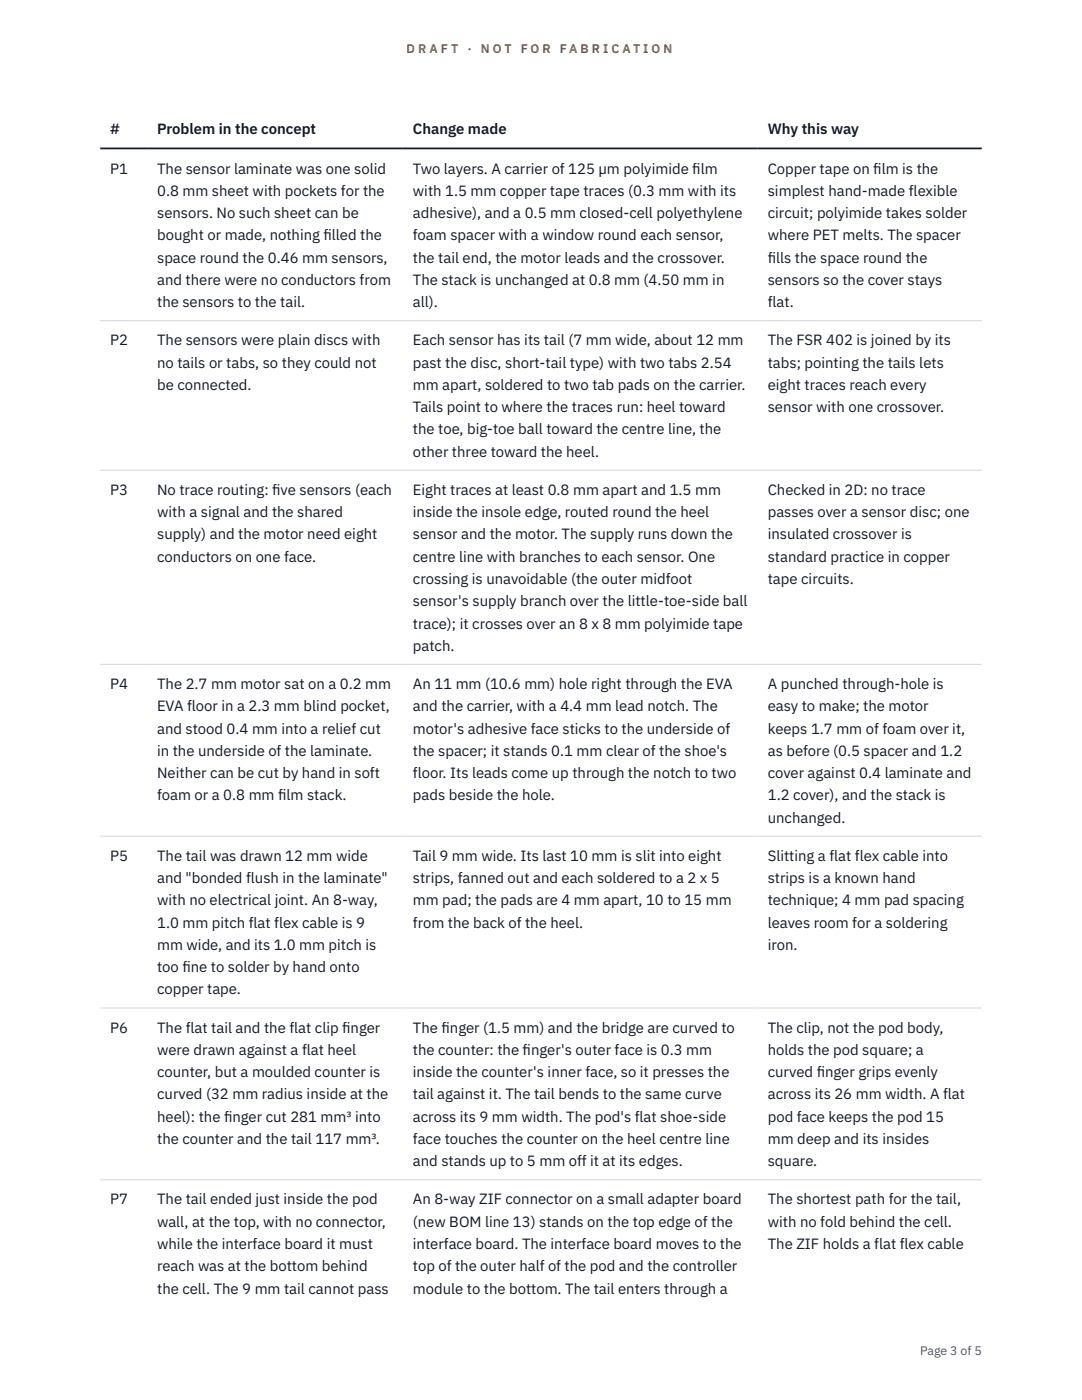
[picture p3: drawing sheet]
<svg xmlns="http://www.w3.org/2000/svg" width="216mm" height="279mm" viewBox="0 0 216 279" stroke-linecap="round" stroke-linejoin="round" font-family="sans-serif">
<defs><g id="words">
<g font-size="3" fill="#111827">
<text x="22" y="26.8">#</text>
<text x="31.4" y="26.8">Problem in the concept</text>
<text x="82.4" y="26.8">Change made</text>
<text x="153.2" y="26.8">Why this way</text>
<text x="22" y="34.6">P1</text>
<text x="31.4" y="34.6">The sensor laminate was one solid</text>
<text x="82.4" y="34.6">Two layers. A carrier of 125 µm polyimide f</text>
<text x="138.1" y="34.6">ilm</text>
<text x="153.2" y="34.6">Copper tape on f</text>
<text x="174.3" y="34.6">ilm is the</text>
<text x="31.4" y="39.1">0.8 mm sheet with pockets for the</text>
<text x="82.4" y="39.1">with 1.5 mm copper tape traces (0.3 mm with its</text>
<text x="153.2" y="39.1">simplest hand-made flexible</text>
<text x="31.4" y="43.5">sensors. No such sheet can be</text>
<text x="31.4" y="48">bought or made, nothing f</text>
<text x="64.6" y="48">illed the</text>
<text x="82.4" y="43.5">adhesive), and a 0.5 mm closed-cell polyethylene</text>
<text x="82.4" y="48">foam spacer with a window round each sensor,</text>
<text x="153.2" y="43.5">circuit; polyimide takes solder</text>
<text x="153.2" y="48">where PET melts. The spacer</text>
<text x="31.4" y="52.4">space round the 0.46 mm sensors,</text>
<text x="82.4" y="52.4">the tail end, the motor leads and the crossover.</text>
<text x="153.2" y="52.4">f</text>
<text x="153.2" y="52.4">ills the space round the</text>
<text x="31.4" y="56.9">and there were no conductors from</text>
<text x="82.4" y="56.9">The stack is unchanged at 0.8 mm (4.50 mm in</text>
<text x="153.2" y="56.9">sensors so the cover stays</text>
<text x="31.4" y="61.3">the sensors to the tail.</text>
<text x="82.4" y="61.3">all).</text>
<text x="153.2" y="61.3">flat.</text>
<text x="22" y="68.9">P2</text>
<text x="31.4" y="68.9">The sensors were plain discs with</text>
<text x="82.4" y="68.9">Each sensor has its tail (7 mm wide, about 12 mm</text>
<text x="153.2" y="68.9">The FSR 402 is joined by its</text>
<text x="31.4" y="73.4">no tails or tabs, so they could not</text>
<text x="31.4" y="77.8">be connected.</text>
<text x="82.4" y="73.4">past the disc, short-tail type) with two tabs 2.54</text>
<text x="82.4" y="77.8">mm apart, soldered to two tab pads on the carrier.</text>
<text x="153.2" y="73.4">tabs; pointing the tails lets</text>
<text x="153.2" y="77.8">eight traces reach every</text>
<text x="82.4" y="82.3">Tails point to where the traces run: heel toward</text>
<text x="153.2" y="82.3">sensor with one crossover.</text>
<text x="82.4" y="86.7">the toe, big-toe ball toward the centre line, the</text>
<text x="82.4" y="91.1">other three toward the heel.</text>
<text x="22" y="98.8">P3</text>
<text x="31.4" y="98.8">No trace routing: f</text>
<text x="54.3" y="98.8">ive sensors (each</text>
<text x="82.4" y="98.8">Eight traces at least 0.8 mm apart and 1.5 mm</text>
<text x="153.2" y="98.8">Checked in 2D: no trace</text>
<text x="31.4" y="103.2">with a signal and the shared</text>
<text x="31.4" y="107.7">supply) and the motor need eight</text>
<text x="82.4" y="103.2">inside the insole edge, routed round the heel</text>
<text x="82.4" y="107.7">sensor and the motor. The supply runs down the</text>
<text x="153.2" y="103.2">passes over a sensor disc; one</text>
<text x="153.2" y="107.7">insulated crossover is</text>
<text x="31.4" y="112.1">conductors on one face.</text>
<text x="82.4" y="112.1">centre line with branches to each sensor. One</text>
<text x="153.2" y="112.1">standard practice in copper</text>
<text x="82.4" y="116.5">crossing is unavoidable (the outer midfoot</text>
<text x="153.2" y="116.5">tape circuits.</text>
<text x="82.4" y="121">sensor's supply branch over the little-toe-side ball</text>
<text x="82.4" y="125.4">trace); it crosses over an 8 x 8 mm polyimide tape</text>
<text x="82.4" y="129.9">patch.</text>
<text x="22" y="137.5">P4</text>
<text x="31.4" y="137.5">The 2.7 mm motor sat on a 0.2 mm</text>
<text x="82.4" y="137.5">An 11 mm (10.6 mm) hole right through the EVA</text>
<text x="153.2" y="137.5">A punched through-hole is</text>
<text x="31.4" y="142">EVA floor in a 2.3 mm blind pocket,</text>
<text x="82.4" y="142">and the carrier, with a 4.4 mm lead notch. The</text>
<text x="153.2" y="142">easy to make; the motor</text>
<text x="31.4" y="146.4">and stood 0.4 mm into a relief cut</text>
<text x="82.4" y="146.4">motor's adhesive face sticks to the underside of</text>
<text x="153.2" y="146.4">keeps 1.7 mm of foam over it,</text>
<text x="31.4" y="150.8">in the underside of the laminate.</text>
<text x="31.4" y="155.3">Neither can be cut by hand in soft</text>
<text x="82.4" y="150.8">the spacer; it stands 0.1 mm clear of the shoe's</text>
<text x="82.4" y="155.3">floor. Its leads come up through the notch to two</text>
<text x="153.2" y="150.8">as before (0.5 spacer and 1.2</text>
<text x="153.2" y="155.3">cover against 0.4 laminate and</text>
<text x="31.4" y="159.7">foam or a 0.8 mm f</text>
<text x="55.5" y="159.7">ilm stack.</text>
<text x="82.4" y="159.7">pads beside the hole.</text>
<text x="153.2" y="159.7">1.2 cover), and the stack is</text>
<text x="153.2" y="164.2">unchanged.</text>
<text x="22" y="171.8">P5</text>
<text x="31.4" y="171.8">The tail was drawn 12 mm wide</text>
<text x="82.4" y="171.8">Tail 9 mm wide. Its last 10 mm is slit into eight</text>
<text x="153.2" y="171.8">Slitting a flat flex cable into</text>
<text x="31.4" y="176.2">and &quot;bonded flush in the laminate&quot;</text>
<text x="82.4" y="176.2">strips, fanned out and each soldered to a 2 x 5</text>
<text x="153.2" y="176.2">strips is a known hand</text>
<text x="31.4" y="180.7">with no electrical joint. An 8-way,</text>
<text x="31.4" y="185.1">1.0 mm pitch flat flex cable is 9</text>
<text x="82.4" y="180.7">mm pad; the pads are 4 mm apart, 10 to 15 mm</text>
<text x="82.4" y="185.1">from the back of the heel.</text>
<text x="153.2" y="180.7">technique; 4 mm pad spacing</text>
<text x="153.2" y="185.1">leaves room for a soldering</text>
<text x="31.4" y="189.6">mm wide, and its 1.0 mm pitch is</text>
<text x="153.2" y="189.6">iron.</text>
<text x="31.4" y="194">too f</text>
<text x="36.4" y="194">ine to solder by hand onto</text>
<text x="31.4" y="198.5">copper tape.</text>
<text x="22" y="206.1">P6</text>
<text x="31.4" y="206.1">The flat tail and the flat clip f</text>
<text x="68.3" y="206.1">inger</text>
<text x="82.4" y="206.1">The f</text>
<text x="88.1" y="206.1">inger (1.5 mm) and the bridge are curved to</text>
<text x="153.2" y="206.1">The clip, not the pod body,</text>
<text x="31.4" y="210.5">were drawn against a flat heel</text>
<text x="31.4" y="215">counter, but a moulded counter is</text>
<text x="82.4" y="210.5">the counter: the f</text>
<text x="82.4" y="215">inside the counter's inner face, so it presses the</text>
<text x="104.3" y="210.5">inger's outer face is 0.3 mm</text>
<text x="153.2" y="210.5">holds the pod square; a</text>
<text x="153.2" y="215">curved f</text>
<text x="163" y="215">inger grips evenly</text>
<text x="31.4" y="219.4">curved (32 mm radius inside at the</text>
<text x="82.4" y="219.4">tail against it. The tail bends to the same curve</text>
<text x="153.2" y="219.4">across its 26 mm width. A flat</text>
<text x="31.4" y="223.9">heel): the f</text>
<text x="44.7" y="223.9">inger cut 281 mm³ into</text>
<text x="82.4" y="223.9">across its 9 mm width. The pod's flat shoe-side</text>
<text x="153.2" y="223.9">pod face keeps the pod 15</text>
<text x="31.4" y="228.3">the counter and the tail 117 mm³.</text>
<text x="82.4" y="228.3">face touches the counter on the heel centre line</text>
<text x="82.4" y="232.8">and stands up to 5 mm off it at its edges.</text>
<text x="153.2" y="228.3">mm deep and its insides</text>
<text x="153.2" y="232.8">square.</text>
<text x="22" y="240.4">P7</text>
<text x="31.4" y="240.4">The tail ended just inside the pod</text>
<text x="31.4" y="244.8">wall, at the top, with no connector,</text>
<text x="82.4" y="240.4">An 8-way ZIF connector on a small adapter board</text>
<text x="82.4" y="244.8">(new BOM line 13) stands on the top edge of the</text>
<text x="153.2" y="240.4">The shortest path for the tail,</text>
<text x="153.2" y="244.8">with no fold behind the cell.</text>
<text x="31.4" y="249.3">while the interface board it must</text>
<text x="82.4" y="249.3">interface board. The interface board moves to the</text>
<text x="153.2" y="249.3">The ZIF holds a flat flex cable</text>
<text x="31.4" y="253.7">reach was at the bottom behind</text>
<text x="82.4" y="253.7">top of the outer half of the pod and the controller</text>
<text x="31.4" y="258.2">the cell. The 9 mm tail cannot pass</text>
<text x="82.4" y="258.2">module to the bottom. The tail enters through a</text>
</g>
<g font-size="2.5" fill="#b45309">
<text x="81.1" y="10.5">D R A F T</text>
<text x="93.3" y="10.5">·</text>
<text x="95.9" y="10.5">N O T</text>
<text x="103.9" y="10.5">F O R</text>
<text x="111.7" y="10.5">F A B R I C A T I O N</text>
</g>
<text font-size="2.5" fill="#4b5563" x="183.6" y="270.3">Page 3 of 5</text>
</g></defs>
<path d="M20 64h175.9M20 93.8h175.9M20 132.6h175.9M20 166.9h175.9M20 201.2h175.9M20 235.5h175.9" fill="none" stroke="#d1d5db" stroke-width=".2"/>
<path d="M20 29.6h175.9" fill="none" stroke="#111827" stroke-width=".35"/>
<use href="#words"/>
</svg>
